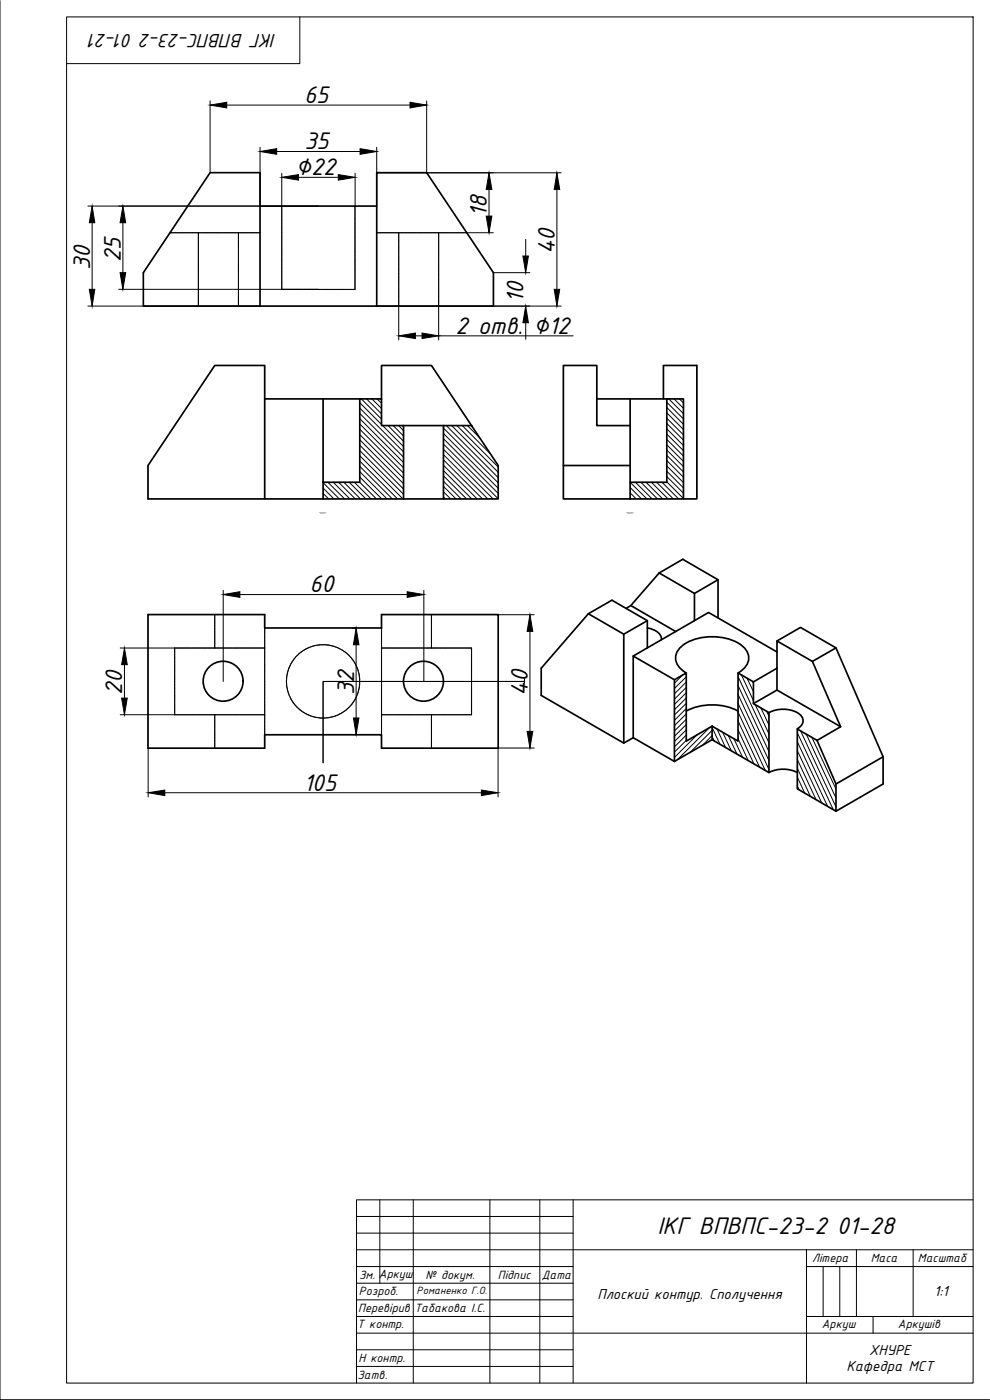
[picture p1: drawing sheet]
<svg xmlns="http://www.w3.org/2000/svg" width="297mm" height="420mm" viewBox="0 0 297 420" stroke-linecap="round" stroke-linejoin="round" font-family="sans-serif">
<defs><g id="words">
<g font-size="7.8">
<text x="91.3" y="30.9">65</text>
<text x="91.4" y="44.8">35</text>
<text x="88.7" y="52.6">⌀22</text>
<text x="146.1" y="65" transform="rotate(-90 146.1 65)">18</text>
<text x="166.5" y="76.3" transform="rotate(-90 166.5 76.3)">40</text>
<text x="27" y="80.9" transform="rotate(-90 27 80.9)">30</text>
<text x="36.2" y="78.5" transform="rotate(-90 36.2 78.5)">25</text>
<text x="157.1" y="90.9" transform="rotate(-90 157.1 90.9)">10</text>
<text x="136.7" y="100.2">2 отв.</text>
<text x="159.9" y="100.2">⌀12</text>
<text x="92.8" y="177.8">60</text>
<text x="36.7" y="208.6" transform="rotate(-90 36.7 208.6)">20</text>
<text x="106.3" y="208.7" transform="rotate(-90 106.3 208.7)">32</text>
<text x="158.4" y="209" transform="rotate(-90 158.4 209)">40</text>
<text x="91" y="237.3">105</text>
<text x="197.3" y="370.3">ІКГ ВПВПС-23-2 01-28</text>
</g>
<text font-size="6.2" x="82.8" y="10.3" transform="rotate(-180 82.8 10.3)">ІКГ ВПВПС-23-2 01-21</text>
<g font-size="4.7">
<text x="179.2" y="389.7">Плоский контур. Сполучення</text>
<text x="280.3" y="388.9">1:1</text>
<text x="260.8" y="406.5">ХНУРЕ</text>
<text x="254" y="411.5">Кафедра МСТ</text>
</g>
<g font-size="3.9">
<text x="107.7" y="383.7">Зм. Аркуш</text>
<text x="127.7" y="383.8">№ докум.</text>
<text x="149.4" y="383.8">Підпис</text>
<text x="162.6" y="383.8">Дата</text>
<text x="243.7" y="378.8">Літера</text>
<text x="261.2" y="378.7">Маса</text>
<text x="275.4" y="378.8">Масштаб</text>
<text x="107.7" y="388.8">Розроб.</text>
<text x="107.5" y="393.7">Перевірив</text>
<text x="124.3" y="393.8">Табакова І.С.</text>
<text x="107.2" y="398.5">Т контр.</text>
<text x="246.6" y="398.6">Аркуш</text>
<text x="269.4" y="398.7">Аркушів</text>
<text x="107.3" y="413.8">Затв.</text>
<text x="107.6" y="408.7">Н контр.</text>
</g>
<text font-size="3.4" x="125" y="388.4">Романенко Г.О.</text>
<g font-size=".3">
<text x="95.9" y="153.9">SECTION A-A</text>
<text x="96.1" y="154.3">SCALE 1:1</text>
<text x="188" y="153.9">SECTION B-B</text>
<text x="188.3" y="154.3">SCALE 1:1</text>
<text x="157.2" y="203.8">B</text>
<text x="157.2" y="205.4">A</text>
</g>
</g></defs>
<!-- layer: 0 -->
<g fill="none" stroke="#000" stroke-width=".3">
<path d="M20 5.1h272v410h-272zM90 5.1v14h-70M107 365.1h65M107 370.1h65M107 375.1h185M114 360.1v25M124 360.1v55M147 360.1v55M162 360.1v55M172 360.1v55M242 375.1v40M257 375.1v20"/>
<path d="M274 375.1v20M292 360.1h-185v55M107 380.1h65M107 385.1h65M107 390.1h65M107 395.1h65M242 380.1h50M242 395.1h50M247 380.1v15M252 380.1v15M262 395.1v5M107 400.1h185"/>
<path d="M107 405.1h65M107 410.1h65"/>
</g>
<!-- layer: MD_Hidden -->
<g fill="none" stroke="#000" stroke-width=".34">
<path d="M51 69.9h.3M51.4 69.9h.2M51.7 69.9h.1M51.9 69.9h.3M52.3 69.9h.3M52.7 69.9h.3M53 69.9h.1M53.2 69.9h.3M53.6 69.9h.3M54 69.9h.3M54.4 69.9h.1M54.5 69.9h.3"/>
<path d="M54.9 69.9h.3M55.3 69.9h.3M55.7 69.9h.1M55.8 69.9h.3M56.2 69.9h.3M56.6 69.9h.3M57 69.9h.1M57.1 69.9h.3M57.5 69.9h.3M57.9 69.9h.3M58.3 69.9h.1M58.5 69.9h.3"/>
<path d="M58.8 69.9h.3M59.2 69.9h.3v.2M59.5 70.2v.3M59.5 70.6v.3M59.5 71v.4M59.5 71.5v.3M59.5 71.9v.3M59.5 72.3v.4M59.5 72.8v.3M59.5 73.2v.3M59.5 73.6v.4M59.5 74.1v.3"/>
<path d="M59.5 74.5v.3M59.5 74.9v.3M59.5 75.3v.1M59.5 75.4v.3M59.5 75.8v.3M59.5 76.2v.3M59.5 76.6v.1M59.5 76.8v.2M59.5 77.1v.3M59.5 77.5v.3M59.5 77.9v.1M59.5 78.1v.3"/>
<path d="M59.5 78.4v.3M59.5 78.8v.3M59.5 79.2v.5M59.5 79.8v.3M59.6 69.9h.1M59.8 69.9h.3M60.2 69.9h.3M60.5 69.9h.3M60.9 69.9h.1M61.1 69.9h.3M61.5 69.9h.3M61.8 69.9h.3"/>
<path d="M62.2 69.9h.5M62.8 69.9h.3M63.2 69.9h.3M63.5 69.9h.5M64.1 69.9h.3M64.5 69.9h.3M64.9 69.9h.4M65.4 69.9h.3M65.8 69.9h.3M66.2 69.9h.4M66.7 69.9h.3M67.1 69.9h.3"/>
<path d="M67.5 69.9h.4M68 69.9h.3M68.4 69.9h.3M68.8 69.9h.5M69.3 69.9h.3M69.7 69.9h.3M70.1 69.9h.5M70.7 69.9h.3M71 69.9h.3M71.4 69.9h.5M71.5 69.9v.2M71.5 70.2v.3"/>
<path d="M71.5 70.6v.3M71.5 71v.4M71.5 71.5v.3M71.5 71.9v.3M71.5 72.3v.4M71.5 72.8v.3M71.5 73.2v.3M71.5 73.6v.4M71.5 74.1v.3M71.5 74.5v.3M71.5 74.9v.3M71.5 75.3v.1"/>
<path d="M71.5 75.4v.3M71.5 75.8v.3M71.5 76.2v.3M71.5 76.6v.1M71.5 76.8v.2M71.5 77.1v.3M71.5 77.5v.3M71.5 77.9v.1M71.5 78.1v.3M71.5 78.4v.3M71.5 78.8v.3M71.5 79.2v.5"/>
<path d="M71.5 79.8v.3M72 69.9h.3M72.3 69.9h.3M72.7 69.9h.5M73.3 69.9h.3M73.7 69.9h.3M74 69.9h.5M74.6 69.9h.3M75 69.9h.3M75.4 69.9h.4M75.9 69.9h.3M76.3 69.9h.3"/>
<path d="M76.7 69.9h.4M77.2 69.9h.3M77.6 69.9h.3M78 69.9h.1M84.5 61.8v.3M84.5 62.2v.3M84.5 62.6v.3M84.5 62.9v.1M84.5 63.1v.3M84.5 63.5v.3M84.5 63.9v.3M84.5 64.3h.1"/>
<path d="M84.5 64.4v.3M84.5 64.8v.3M84.5 65.2v.3M84.5 65.6v.4M84.5 66.1v.3M84.5 66.5v.3M84.5 66.9v.5M84.5 67.4v.3M84.5 67.8v.3M84.5 68.2v.5M84.5 68.7v.3M84.5 69.1v.3"/>
<path d="M84.5 69.5v.5M84.5 70.1v.3M84.5 70.4v.3M84.5 70.8v.5M84.5 71.4v.3M84.5 71.8v.3M84.5 72.1v.3M84.5 72.5v.1M84.5 72.7v.3M84.5 73.1v.3M84.5 73.4v.3M84.5 73.8v.1"/>
<path d="M84.5 74v.3M84.5 74.4v.3M84.5 74.8v.3M84.5 75.1v.5M84.5 75.7v.3M84.5 76.1v.3M84.5 76.5v.4M84.5 77v.3M84.5 77.4v.3M84.5 77.8v.4M84.5 78.3v.3M84.5 78.7v.3"/>
<path d="M84.5 79.1v.4M84.5 79.6v.3M106.5 61.8v.3M106.5 62.2v.3M106.5 62.6v.3M106.5 62.9v.1M106.5 63.1v.3M106.5 63.5v.3M106.5 63.9v.3M106.5 64.3h.1M106.5 64.4v.3M106.5 64.8v.3"/>
<path d="M106.5 65.2v.3M106.5 65.6v.4M106.5 66.1v.3M106.5 66.5v.3M106.5 66.9v.5M106.5 67.4v.3M106.5 67.8v.3M106.5 68.2v.5M106.5 68.7v.3M106.5 69.1v.3M106.5 69.5v.5M106.5 70.1v.3"/>
<path d="M106.5 70.4v.3M106.5 70.8v.5M106.5 71.4v.3M106.5 71.8v.3M106.5 72.1v.3M106.5 72.5v.1M106.5 72.7v.3M106.5 73.1v.3M106.5 73.4v.3M106.5 73.8v.1M106.5 74v.3M106.5 74.4v.3"/>
<path d="M106.5 74.8v.3M106.5 75.1v.5M106.5 75.7v.3M106.5 76.1v.3M106.5 76.5v.4M106.5 77v.3M106.5 77.4v.3M106.5 77.8v.4M106.5 78.3v.3M106.5 78.7v.3M106.5 79.1v.4M106.5 79.6v.3"/>
<path d="M113 69.9h.1M113.2 69.9h.3M113.5 69.9h.3M113.9 69.9h.5M114.5 69.9h.3M114.9 69.9h.2M115.2 69.9h.5M115.8 69.9h.3M116.2 69.9h.3M116.5 69.9h.5M117.1 69.9h.3M117.5 69.9h.3"/>
<path d="M117.9 69.9h.4M118.4 69.9h.3M118.8 69.9h.3M119.2 69.9h.4v.2M119.6 70.2v.3M119.6 70.6v.3M119.6 71v.4M119.6 71.5v.3M119.6 71.9v.3M119.6 72.3v.4M119.6 72.8v.3M119.6 73.2v.3"/>
<path d="M119.6 73.6v.4M119.6 74.1v.3M119.6 74.5v.3M119.6 74.9v.3M119.6 75.3v.1M119.6 75.4v.3M119.6 75.8v.3M119.6 76.2v.3M119.6 76.6v.1M119.6 76.8v.2M119.6 77.1v.3M119.6 77.5v.3"/>
<path d="M119.6 77.9v.1M119.6 78.1v.3M119.6 78.4v.3M119.6 78.8v.3M119.6 79.2v.5M119.6 79.8v.3M119.7 69.9h.3M120.1 69.9h.3M120.5 69.9h.4M121 69.9h.3M121.4 69.9h.3M121.8 69.9h.5"/>
<path d="M122.3 69.9h.3M122.7 69.9h.3M123.1 69.9h.5M123.7 69.9h.3M124 69.9h.3M124.4 69.9h.5M125 69.9h.3M125.3 69.9h.3M125.7 69.9h.5M126.3 69.9h.3M126.7 69.9h.3M127 69.9h.5"/>
<path d="M127.6 69.9h.3M128 69.9h.3M128.4 69.9h.4M128.9 69.9h.3M129.3 69.9h.3M129.7 69.9h.3M130 69.9h.1M130.2 69.9h.3M130.6 69.9h.3M131 69.9h.3M131.4 69.9h.1M131.5 69.9h.3"/>
<path d="M131.6 69.9v.2M131.6 70.2v.3M131.6 70.6v.3M131.6 71v.4M131.6 71.5v.3M131.6 71.9v.3M131.6 72.3v.4M131.6 72.8v.3M131.6 73.2v.3M131.6 73.6v.4M131.6 74.1v.3M131.6 74.5v.3"/>
<path d="M131.6 74.9v.3M131.6 75.3v.1M131.6 75.4v.3M131.6 75.8v.3M131.6 76.2v.3M131.6 76.6v.1M131.6 76.8v.2M131.6 77.1v.3M131.6 77.5v.3M131.6 77.9v.1M131.6 78.1v.3M131.6 78.4v.3"/>
<path d="M131.6 78.8v.3M131.6 79.2v.5M131.6 79.8v.3M131.9 69.9h.3M132.3 69.9h.3M132.7 69.9h.1M132.8 69.9h.3M133.2 69.9h.3M133.6 69.9h.3M134 69.9h.1M134.2 69.9h.3M134.5 69.9h.3"/>
<path d="M134.9 69.9h.3M135.3 69.9h.1M135.5 69.9h.3M135.8 69.9h.3M136.2 69.9h.3M136.6 69.9h.1M136.8 69.9h.3M137.2 69.9h.3M137.5 69.9h.3M137.9 69.9h.1M138.1 69.9h.3M138.5 69.9h.3"/>
<path d="M138.9 69.9h.2M139.2 69.9h.1M139.4 69.9h.3M139.8 69.9h.2M59.5 80.1v.3M59.5 80.5v.5M59.5 81.1v.3M59.5 81.4v.3M59.5 81.8v.5M59.5 82.4v.3M59.5 82.8v.3M59.5 83.1v.5"/>
<path d="M59.5 83.7v.3M59.5 84.1v.3M59.5 84.5v.3M59.5 84.8v.1M59.5 85v.3M59.5 85.4v.3M59.5 85.8v.3M59.5 86.1v.1M59.5 86.3v.3M59.5 86.7v.3M59.5 87.1v.3M59.5 87.5v.4"/>
<path d="M59.5 88v.3M59.5 88.4v.3M59.5 88.8v.4M59.5 89.3v.3M59.5 89.7v.3M59.5 90.1v.5M59.5 90.6v.3M59.5 91v.3M59.5 91.4v.5M71.5 80.1v.3M71.5 80.5v.5M71.5 81.1v.3"/>
<path d="M71.5 81.4v.3M71.5 81.8v.5M71.5 82.4v.3M71.5 82.8v.3M71.5 83.1v.5M71.5 83.7v.3M71.5 84.1v.3M71.5 84.5v.3M71.5 84.8v.1M71.5 85v.3M71.5 85.4v.3M71.5 85.8v.3"/>
<path d="M71.5 86.1v.1M71.5 86.3v.3M71.5 86.7v.3M71.5 87.1v.3M71.5 87.5v.4M71.5 88v.3M71.5 88.4v.3M71.5 88.8v.4M71.5 89.3v.3M71.5 89.7v.3M71.5 90.1v.5M71.5 90.6v.3"/>
<path d="M71.5 91v.3M71.5 91.4v.5M84.5 86.6v.3h.3M84.5 80v.3M84.5 80.4v.5M84.5 80.9v.3M84.5 81.3v.3M84.5 81.7v.3M84.5 82.1v.1M84.5 82.3v.3M84.5 82.6v.3M84.5 83v.3"/>
<path d="M84.5 83.4v.1M84.5 83.6v.3M84.5 83.9v.3M84.5 84.3v.3M84.5 84.7v.5M84.5 85.3v.3M84.5 85.6v.3M84.5 86v.5M84.9 86.9h.3M85.3 86.9h.4M85.8 86.9h.3M86.2 86.9h.3"/>
<path d="M86.6 86.9h.4M87.1 86.9h.3M87.5 86.9h.3M87.9 86.9h.4M88.4 86.9h.3M88.8 86.9h.3M89.2 86.9h.5M89.7 86.9h.3M90.1 86.9h.3M90.5 86.9h.3M90.9 86.9h.1M91.1 86.9h.3"/>
<path d="M91.4 86.9h.3M91.8 86.9h.3M92.2 86.9h.1M92.4 86.9h.3M92.8 86.9h.2M93.1 86.9h.3M93.5 86.9h.1M93.7 86.9h.3M94.1 86.9h.3M94.4 86.9h.3M94.8 86.9h.1M95 86.9h.3"/>
<path d="M95.4 86.9h.3M95.8 86.9h.3M96.1 86.9h.1M96.3 86.9h.3M96.7 86.9h.3M97.1 86.9h.3M97.5 86.9h.1M97.6 86.9h.3M98 86.9h.3M98.4 86.9h.3M98.8 86.9h.1M98.9 86.9h.3"/>
<path d="M99.3 86.9h.3M99.7 86.9h.3M100.1 86.9h.1M100.2 86.9h.3M100.6 86.9h.3M101 86.9h.3M101.4 86.9h.5M101.9 86.9h.3M102.3 86.9h.3M102.7 86.9h.5M103.3 86.9h.2M103.6 86.9h.3"/>
<path d="M104 86.9h.5M104.6 86.9h.3M104.9 86.9h.3M105.3 86.9h.5M105.9 86.9h.3M106.5 86.6v.3h-.2M106.5 80v.3M106.5 80.4v.5M106.5 80.9v.3M106.5 81.3v.3M106.5 81.7v.3M106.5 82.1v.1"/>
<path d="M106.5 82.3v.3M106.5 82.6v.3M106.5 83v.3M106.5 83.4v.1M106.5 83.6v.3M106.5 83.9v.3M106.5 84.3v.3M106.5 84.7v.5M106.5 85.3v.3M106.5 85.6v.3M106.5 86v.5M119.6 80.1v.3"/>
<path d="M119.6 80.5v.5M119.6 81.1v.3M119.6 81.4v.3M119.6 81.8v.5M119.6 82.4v.3M119.6 82.8v.3M119.6 83.1v.5M119.6 83.7v.3M119.6 84.1v.3M119.6 84.5v.3M119.6 84.8v.1M119.6 85v.3"/>
<path d="M119.6 85.4v.3M119.6 85.8v.3M119.6 86.1v.1M119.6 86.3v.3M119.6 86.7v.3M119.6 87.1v.3M119.6 87.5v.4M119.6 88v.3M119.6 88.4v.3M119.6 88.8v.4M119.6 89.3v.3M119.6 89.7v.3"/>
<path d="M119.6 90.1v.5M119.6 90.6v.3M119.6 91v.3M119.6 91.4v.5M131.6 80.1v.3M131.6 80.5v.5M131.6 81.1v.3M131.6 81.4v.3M131.6 81.8v.5M131.6 82.4v.3M131.6 82.8v.3M131.6 83.1v.5"/>
<path d="M131.6 83.7v.3M131.6 84.1v.3M131.6 84.5v.3M131.6 84.8v.1M131.6 85v.3M131.6 85.4v.3M131.6 85.8v.3M131.6 86.1v.1M131.6 86.3v.3M131.6 86.7v.3M131.6 87.1v.3M131.6 87.5v.4"/>
<path d="M131.6 88v.3M131.6 88.4v.3M131.6 88.8v.4M131.6 89.3v.3M131.6 89.7v.3M131.6 90.1v.5M131.6 90.6v.3M131.6 91v.3M131.6 91.4v.5M52.4 194.9v.3M52.4 195.2v.3M52.4 195.6v.5"/>
<path d="M52.4 196.2v.3M52.4 196.6v.3M52.4 196.9v.5M52.4 197.5v.3M52.4 197.9v.3M52.4 198.2v.3M52.4 198.6v.1M52.4 198.8v.3M52.4 199.2v.3M52.4 199.6v.3M52.4 199.9v.5M52.7 194.5h-.3v.3"/>
<path d="M52.7 194.5h.3M53.1 194.5h.5M53.7 194.5h.3M54.1 194.5h.3M54.4 194.5h.5M55 194.5h.3M55.4 194.5h.3M55.8 194.5h.2M56.1 194.5h.1M56.3 194.5h.3M56.7 194.5h.3M57.1 194.5h.3"/>
<path d="M57.4 194.5h.1M57.6 194.5h.3M58 194.5h.3M58.4 194.5h.3M58.8 194.5h.1M58.9 194.5h.3M59.3 194.5h.3M59.7 194.5h.3M60.1 194.5h.4M60.6 194.5h.3M61 194.5h.3M61.4 194.5h.4"/>
<path d="M61.9 194.5h.3M62.3 194.5h.3M62.7 194.5h.5M63.2 194.5h.3M63.6 194.5h.3M64 194.5h.5M64.4 184.4v.3M64.4 184.8v.1M64.4 185v.3M64.4 185.4v.3M64.4 185.8v.3M64.4 186.1v.5"/>
<path d="M64.4 186.7v.3M64.4 187.1v.3M64.4 187.5v.4M64.4 188v.3M64.4 188.4v.3M64.4 188.8v.3M64.4 189.1v.1M64.4 189.3v.3M64.4 189.7v.3M64.4 190.1v.3M64.4 190.5v.4M64.4 191v.3"/>
<path d="M64.4 191.4v.3M64.4 191.8v.4M64.4 192.3v.3M64.4 192.7v.3M64.4 193.1v.3M64.4 193.5v.4M64.4 194v.3M64.4 194.4v.1M64.6 194.5h.3M64.9 194.5h.3M65.3 194.5h.5M65.9 194.5h.3"/>
<path d="M66.3 194.5h.2M66.6 194.5h.3M67 194.5h.1M67.2 194.5h.3M67.6 194.5h.3M67.9 194.5h.3M68.3 194.5h.1M68.5 194.5h.3M68.9 194.5h.3M69.3 194.5h.3M69.6 194.5h.1M69.8 194.5h.3"/>
<path d="M70.2 194.5h.3M70.6 194.5h.3M71 194.5h.4M71.5 194.5h.3M71.9 194.5h.3M72.3 194.5h.4M72.8 194.5h.3M73.2 194.5h.3M73.6 194.5h.4M74.1 194.5h.3M74.5 194.5h.3M74.9 194.5h.5"/>
<path d="M75.4 194.5h.3M75.8 194.5h.3M76.2 194.5h.5M76.8 194.5h.2M77.1 194.5h.3M77.5 194.5h.3M77.9 194.5h.1M78.1 194.5h.3M78.4 194.5h.3M78.8 194.5h.3M79.2 194.5h.1M79.4 194.5h.1"/>
<path d="M79.4 188.5h.1M79.4 188.6v.3M79.4 189v.3M79.4 189.4v.3M79.4 189.7v.5M79.4 190.3v.3M79.4 190.7v.3M79.4 191.1v.4M79.4 191.6v.3M79.4 192v.3M79.4 192.4v.3M79.4 192.7v.1"/>
<path d="M79.4 192.9v.3M79.4 193.3v.3M79.4 193.7v.3M79.4 194.1v.7M79.4 194.9v.3M79.4 195.2v.3M79.4 195.6v.5M79.4 196.2v.3M79.4 196.6v.3M79.4 196.9v.5M79.4 197.5v.3M79.4 197.9v.3"/>
<path d="M79.4 198.2v.3M79.4 198.6v.1M79.4 198.8v.3M79.4 199.2v.3M79.4 199.6v.3M79.4 199.9v.5M87 199.8l-.2 .5M87.2 199.3l-.2 .5M87.3 199.1l-.1 .2M87.4 199v.1M87.5 198.8v.1M87.6 198.7l-.1 .1"/>
<path d="M87.7 198.5v.1M87.9 198.2l-.1 .3M88.1 197.9l-.1 .2M88.4 197.6l-.2 .2M88.5 197.4l-.1 .2M88.6 197.3v.1M88.9 197l-.3 .3M89.1 196.8l-.2 .2M89.7 196.3l-.5 .4M89.8 196.1l-.1 .1M90.1 195.9l-.2 .2M90.3 195.7l-.1 .1"/>
<path d="M90.4 195.7h-.1M90.6 195.5l-.1 .1M90.7 195.4l-.1 .1M90.8 195.3v.1M91 195.2l-.1 .1M91.4 195l-.3 .2M91.5 194.9l-.1 .1M91.7 194.9h-.1M91.8 194.7l-.1 .1M92.7 194.4l-.8 .3M92.8 194.3v.1M93 194.2l-.1 .1"/>
<path d="M93.2 194.1l-.1 .1M93.3 194.1h.1M93.9 193.9l-.5 .2M94 193.9h.1M94.4 193.8h-.3M94.6 193.7l-.1 .1M94.8 193.7h-.1M94.9 193.7h.1M95.5 193.6l-.4 .1M96.1 193.5l-.5 .1M96.2 193.5h.3M96.6 193.5h.3"/>
<path d="M96.9 193.5h.2M97.2 193.5h-.1M97.3 193.5h.1M97.5 193.5h.1M97.7 193.5h.1M97.9 193.5l.4 .1M98.4 193.6h.3M98.8 193.6l.5 .2M99.4 193.8h.1M99.5 193.8l.3 .1M99.9 193.9h.1M100.1 193.9l.1 .1"/>
<path d="M100.2 194l.5 .2M100.8 194.2h.1M101 194.3h.1M101.1 194.3l.2 .1M101.3 194.4h.1M101.5 194.5l.3 .1M101.8 194.6l.1 .1M102 194.7l.1 .1M102.2 194.8v.1M102.3 194.9h.1M102.5 195h.1M102.6 195.1l.3 .1"/>
<path d="M103 195.3l.4 .2M103.4 195.6l.3 .2M103.7 195.8l.1 .1M103.8 195.9l.1 .1M104 196l.2 .3M104.3 196.3l.1 .1M104.4 196.4l.1 .1M104.6 196.6h.1M104.7 196.7l.2 .2M104.9 197l.5 .5M105.5 197.5v.1M105.6 197.7v.1"/>
<path d="M105.7 197.8v.1M105.8 198l.2 .2M106 198.3l.1 .1M106.1 198.4l.1 .1M106.2 198.6l.1 .1M106.3 198.8h.1M106.4 198.9l.1 .1M106.5 199.1l.3 .6M106.8 199.7l.1 .2M106.9 199.9l.4 1M114.5 194.5h.1M114.5 188.5h.1"/>
<path d="M114.5 188.6v.3M114.5 189v.3M114.5 189.4v.3M114.5 189.7v.5M114.5 190.3v.3M114.5 190.7v.3M114.5 191.1v.4M114.5 191.6v.3M114.5 192v.3M114.5 192.4v.3M114.5 192.7v.1M114.5 192.9v.3"/>
<path d="M114.5 193.3v.3M114.5 193.7v.3M114.5 194.1v.7M114.5 194.9v.3M114.5 195.2v.3M114.5 195.6v.5M114.5 196.2v.3M114.5 196.6v.3M114.5 196.9v.5M114.5 197.5v.3M114.5 197.9v.3M114.5 198.2v.3"/>
<path d="M114.5 198.6v.1M114.5 198.8v.3M114.5 199.2v.3M114.5 199.6v.3M114.5 199.9v.5M114.6 194.5h.1M114.8 194.5h.3M115.1 194.5h.3M115.5 194.5h.3M115.9 194.5h.1M116.1 194.5h.3M116.5 194.5h.3"/>
<path d="M116.8 194.5h.3M117.2 194.5h.5M117.8 194.5h.3M118.2 194.5h.2M118.5 194.5h.5M119.1 194.5h.3M119.5 194.5h.3M119.8 194.5h.5M120.4 194.5h.3M120.8 194.5h.3M121.2 194.5h.4M121.7 194.5h.3"/>
<path d="M122.1 194.5h.3M122.5 194.5h.4M123 194.5h.3M123.4 194.5h.3M123.8 194.5h.3M124.2 194.5h.1M124.3 194.5h.3M124.7 194.5h.3M125.1 194.5h.3M125.5 194.5h.1M125.6 194.5h.3M126 194.5h.3"/>
<path d="M126.4 194.5h.3M126.8 194.5h.1M127 194.5h.3M127.3 194.5h.3M127.7 194.5h.3M128.1 194.5h.5M128.7 194.5h.2M129 194.5h.3M129.4 194.5h.5M129.5 184.4v.3M129.5 184.8v.1M129.5 185v.3"/>
<path d="M129.5 185.4v.3M129.5 185.8v.3M129.5 186.1v.5M129.5 186.7v.3M129.5 187.1v.3M129.5 187.5v.4M129.5 188v.3M129.5 188.4v.3M129.5 188.8v.3M129.5 189.1v.1M129.5 189.3v.3M129.5 189.7v.3"/>
<path d="M129.5 190.1v.3M129.5 190.5v.4M129.5 191v.3M129.5 191.4v.3M129.5 191.8v.4M129.5 192.3v.3M129.5 192.7v.3M129.5 193.1v.3M129.5 193.5v.4M129.5 194v.3M129.5 194.4v.1M130 194.5h.3"/>
<path d="M130.3 194.5h.3M130.7 194.5h.5M131.3 194.5h.3M131.7 194.5h.3M132 194.5h.5M132.6 194.5h.3M133 194.5h.3M133.3 194.5h.5M133.9 194.5h.3M134.3 194.5h.3M134.7 194.5h.3M135 194.5h.1"/>
<path d="M135.2 194.5h.3M135.6 194.5h.3M136 194.5h.3M136.4 194.5h.1M136.5 194.5h.3M136.9 194.5h.3M137.3 194.5h.3M137.7 194.5h.1M137.8 194.5h.3M138.2 194.5h.3M138.6 194.5h.3M139 194.5h.4"/>
<path d="M139.5 194.5h.3M139.9 194.5h.3M140.3 194.5h.5M140.8 194.5h.3M141.2 194.5h.3v.3M141.5 194.9v.3M141.5 195.2v.3M141.5 195.6v.5M141.5 196.2v.3M141.5 196.6v.3M141.5 196.9v.5M141.5 197.5v.3"/>
<path d="M141.5 197.9v.3M141.5 198.2v.3M141.5 198.6v.1M141.5 198.8v.3M141.5 199.2v.3M141.5 199.6v.3M141.5 199.9v.5M52.4 214.2v.3h.3M52.4 200.5v.3M52.4 200.9v.3M52.4 201.3v.4M52.4 201.8v.3"/>
<path d="M52.4 202.2v.3M52.4 202.6v.3M52.4 202.9v.1M52.4 203.1v.3M52.4 203.5v.3M52.4 203.9v.3M52.4 204.3v.4M52.4 204.8v.3M52.4 205.2v.3M52.4 205.6v.3M52.4 206h.1M52.4 206.1v.3"/>
<path d="M52.4 206.5v.3M52.4 206.9v.3M52.4 207.3v.4M52.4 207.8v.3M52.4 208.2v.3M52.4 208.6v.4M52.4 209.1v.3M52.4 209.5v.3M52.4 209.9v.3M52.4 210.3v.1M52.4 210.4v.3M52.4 210.8v.3"/>
<path d="M52.4 211.2v.3M52.4 211.6v.4M52.4 212.1v.3M52.4 212.5v.3M52.4 212.9v.5M52.4 213.4v.3M52.4 213.8v.3M52.7 214.5h.3M53.1 214.5h.5M53.7 214.5h.3M54.1 214.5h.3M54.4 214.5h.5"/>
<path d="M55 214.5h.3M55.4 214.5h.3M55.8 214.5h.2M56.1 214.5h.1M56.3 214.5h.3M56.7 214.5h.3M57.1 214.5h.3M57.4 214.5h.1M57.6 214.5h.3M58 214.5h.3M58.4 214.5h.3M58.8 214.5h.1"/>
<path d="M58.9 214.5h.3M59.3 214.5h.3M59.7 214.5h.3M60.1 214.5h.4M60.6 214.5h.3M61 214.5h.3M61.4 214.5h.4M61.9 214.5h.3M62.3 214.5h.3M62.7 214.5h.5M63.2 214.5h.3M63.6 214.5h.3"/>
<path d="M64 214.5h.5M64.4 214.5v.1M64.4 214.7v.3M64.4 215.1v.4M64.4 215.6v.3M64.4 216v.3M64.4 216.4v.3M64.4 216.7v.5M64.4 217.3v.3M64.4 217.7v.3M64.4 218.1v.4M64.4 218.6v.3"/>
<path d="M64.4 219v.3M64.4 219.4v.3M64.4 219.8h.1M64.4 219.9v.3M64.6 214.5h.3M64.9 214.5h.3M65.3 214.5h.5M65.9 214.5h.3M66.3 214.5h.2M66.6 214.5h.3M67 214.5h.1M67.2 214.5h.3"/>
<path d="M67.6 214.5h.3M67.9 214.5h.3M68.3 214.5h.1M68.5 214.5h.3M68.9 214.5h.3M69.3 214.5h.3M69.6 214.5h.1M69.8 214.5h.3M70.2 214.5h.3M70.6 214.5h.3M71 214.5h.4M71.5 214.5h.3"/>
<path d="M71.9 214.5h.3M72.3 214.5h.4M72.8 214.5h.3M73.2 214.5h.3M73.6 214.5h.4M74.1 214.5h.3M74.5 214.5h.3M74.9 214.5h.5M75.4 214.5h.3M75.8 214.5h.3M76.2 214.5h.5M76.8 214.5h.2"/>
<path d="M77.1 214.5h.3M77.5 214.5h.3M77.9 214.5h.1M78.1 214.5h.3M78.4 214.5h.3M78.8 214.5h.3M79.2 214.5h.1M79.4 214.5h.1M79.4 200.5v.3M79.4 200.9v.3M79.4 201.3v.4M79.4 201.8v.3"/>
<path d="M79.4 202.2v.3M79.4 202.6v.3M79.4 202.9v.1M79.4 203.1v.3M79.4 203.5v.3M79.4 203.9v.3M79.4 204.3v.4M79.4 204.8v.3M79.4 205.2v.3M79.4 205.6v.3M79.4 206h.1M79.4 206.1v.3"/>
<path d="M79.4 206.5v.3M79.4 206.9v.3M79.4 207.3v.4M79.4 207.8v.3M79.4 208.2v.3M79.4 208.6v.4M79.4 209.1v.3M79.4 209.5v.3M79.4 209.9v.3M79.4 210.3v.1M79.4 210.4v.3M79.4 210.8v.3"/>
<path d="M79.4 211.2v.3M79.4 211.6v.4M79.4 212.1v.3M79.4 212.5v.3M79.4 212.9v.5M79.4 213.4v.3M79.4 213.8v.3M79.4 214.2v.7M79.4 215v.3M79.4 215.4v.3M79.4 215.8v.3M79.4 216.2h.1"/>
<path d="M79.4 216.3v.3M79.4 216.7v.3M79.4 217.1v.3M79.4 217.5v.4M79.4 218v.3M79.4 218.4v.3M79.4 218.8v.4M79.4 219.3v.3M79.4 219.7v.3M85.9 204.7l.1 .3M86 205.4v.5M86 203.6v.1"/>
<path d="M86 203.8v.3M86 204.2l-.1 .4M86 205.1v.3M86 203.2v.2M86 203.4v.1M86.1 202.9l-.1 .3M86.1 206v.3M86.1 206.4v.1M86.1 202.6v.2M86.1 206.5l.1 .2M86.2 206.7v.1M86.2 202.3l-.1 .3"/>
<path d="M86.2 201.9v.3M86.2 206.9v.2M86.3 207.1v.1M86.3 201.8v.1M86.3 207.3l.1 .3M86.4 201.6l-.1 .1M86.4 207.6v.2M86.4 201.4v.1M86.4 201.2v.1M86.5 207.8v.1M86.5 208l.1 .3M86.5 201v.2"/>
<path d="M86.6 200.9l-.1 .1M86.7 208.4h.1M86.7 208.5v.1M86.7 200.5l-.1 .3M86.8 208.7v.1M86.8 200.3l-.1 .1M86.9 208.9v.1M87 209v.1M87 209.2l.2 .5M87.2 209.7l.1 .1M87.3 209.9l.1 .1M87.5 210l.2 .4"/>
<path d="M87.8 210.5v.1M87.8 210.7l.1 .1M87.9 210.8l.1 .1M88.1 211v.1M88.2 211.1l.1 .1M88.3 211.3l.2 .2M88.5 211.6l.9 .9M89.5 212.5l.3 .4M89.8 212.9l.2 .1M90 213l.1 .1M90.1 213.1l.2 .1M90.3 213.2l.3 .2"/>
<path d="M90.6 213.4l.2 .3M90.9 213.7h.1M91.1 213.8h.1M91.2 213.9l.1 .1M91.4 214h.1M91.5 214.1l.3 .1M91.9 214.2l.1 .1M92 214.3l.2 .1M92.2 214.4l.3 .1M92.5 214.5l.2 .1M92.7 214.6l.5 .2M93.2 214.8l.1 .1"/>
<path d="M93.4 214.9l.1 .1M93.6 215l.5 .1M94.1 215.1h.1M94.3 215.2h.1M94.5 215.2l.1 .1M94.7 215.3h.1M94.9 215.3h.1M95 215.3h.2M95.2 215.3h.1M95.4 215.4h.3M95.8 215.4l.5 .1M96.4 215.5h.2"/>
<path d="M96.7 215.5h.3M97.1 215.5h.1M97.6 215.5h-.3M97.7 215.5h.1M97.8 215.4h.2M98.3 215.4h-.3M98.4 215.4h.1M98.7 215.3l-.1 .1M98.9 215.3h-.1M99.1 215.3h-.1M99.3 215.2l-.2 .1M99.6 215.1l-.3 .1"/>
<path d="M100 215.1h-.3M100.2 215l-.2 .1M100.3 215h-.1M101 214.7l-.6 .2M101.2 214.6l-.1 .1M101.4 214.5l-.1 .1M102.2 214.1l-.7 .4M102.6 214l-.3 .1M102.7 213.9h-.1M102.9 213.7l-.1 .1M103.2 213.5l-.3 .2M103.3 213.4v.1"/>
<path d="M103.6 213.2l-.2 .2M104.1 212.9l-.4 .3M104.4 212.6l-.3 .2M104.5 212.5l-.1 .1M104.6 212.3v.1M105 212l-.3 .3M105.4 211.5l-.3 .4M105.5 211.4v.1M105.6 211.2v.1M105.7 211.1v.1M105.8 210.9v.1M106 210.8l-.1 .1"/>
<path d="M106 210.6v.1M106.2 210.5l-.1 .1M106.5 210l-.3 .4M106.6 209.8l-.1 .1M106.6 209.7v.1M106.7 209.5v.1M106.8 209.3v.1M106.9 209.2l-.1 .1M107 209l-.1 .1M107.1 208.8l-.1 .1M107.1 208.7h.1M107.2 208.4l-.1 .2"/>
<path d="M107.3 208.3l-.1 .1M107.4 201h.1M107.4 201.1v.2M107.4 207.8l-.1 .4M107.5 207.6l-.1 .1M107.5 201.3v.1M107.5 201.5v.1M107.6 201.7v.1M107.6 207.2l-.1 .3M107.6 207.1v.1M107.6 201.8l.1 .3M107.7 202.2v.1"/>
<path d="M107.7 202.4l.1 .1M107.8 206.5l-.1 .5M107.8 202.6v.1M107.8 202.8v.1M107.8 206.1v.3M107.8 202.9v.2M107.8 206h.1M107.8 203.1l.1 .1M107.9 205.7l-.1 .2M107.9 203.3v.2M107.9 205.6v.1M107.9 203.5v.1"/>
<path d="M107.9 203.7v.1M107.9 203.9v.3M107.9 204.3v.3M107.9 204.6v.3M107.9 205v.1M107.9 205.2v.3M114.5 214.4v.1M114.5 200.5v.3M114.5 200.9v.3M114.5 201.3v.4M114.5 201.8v.3M114.5 202.2v.3"/>
<path d="M114.5 202.6v.3M114.5 202.9v.1M114.5 203.1v.3M114.5 203.5v.3M114.5 203.9v.3M114.5 204.3v.4M114.5 204.8v.3M114.5 205.2v.3M114.5 205.6v.3M114.5 206h.1M114.5 206.1v.3M114.5 206.5v.3"/>
<path d="M114.5 206.9v.3M114.5 207.3v.4M114.5 207.8v.3M114.5 208.2v.3M114.5 208.6v.4M114.5 209.1v.3M114.5 209.5v.3M114.5 209.9v.3M114.5 210.3v.1M114.5 210.4v.3M114.5 210.8v.3M114.5 211.2v.3"/>
<path d="M114.5 211.6v.4M114.5 212.1v.3M114.5 212.5v.3M114.5 212.9v.5M114.5 213.4v.3M114.5 213.8v.3M114.5 214.2v.1M114.5 214.5v.4M114.5 215v.3M114.5 215.4v.3M114.5 215.8v.3M114.5 216.2h.1"/>
<path d="M114.5 216.3v.3M114.5 216.7v.3M114.5 217.1v.3M114.5 217.5v.4M114.5 218v.3M114.5 218.4v.3M114.5 218.8v.4M114.5 219.3v.3M114.5 219.7v.3M114.6 214.5h.1M114.8 214.5h.3M115.1 214.5h.3"/>
<path d="M115.5 214.5h.3M115.9 214.5h.1M116.1 214.5h.3M116.5 214.5h.3M116.8 214.5h.3M117.2 214.5h.5M117.8 214.5h.3M118.2 214.5h.2M118.5 214.5h.5M119.1 214.5h.3M119.5 214.5h.3M119.8 214.5h.5"/>
<path d="M120.4 214.5h.3M120.8 214.5h.3M121.2 214.5h.4M121.7 214.5h.3M122.1 214.5h.3M122.5 214.5h.4M123 214.5h.3M123.4 214.5h.3M123.8 214.5h.3M124.2 214.5h.1M124.3 214.5h.3M124.7 214.5h.3"/>
<path d="M125.1 214.5h.3M125.5 214.5h.1M125.6 214.5h.3M126 214.5h.3M126.4 214.5h.3M126.8 214.5h.1M127 214.5h.3M127.3 214.5h.3M127.7 214.5h.3M128.1 214.5h.5M128.7 214.5h.2M129 214.5h.3"/>
<path d="M129.4 214.5h.5M129.5 214.5v.1M129.5 214.7v.3M129.5 215.1v.4M129.5 215.6v.3M129.5 216v.3M129.5 216.4v.3M129.5 216.7v.5M129.5 217.3v.3M129.5 217.7v.3M129.5 218.1v.4M129.5 218.6v.3"/>
<path d="M129.5 219v.3M129.5 219.4v.3M129.5 219.8h.1M129.5 219.9v.3M130 214.5h.3M130.3 214.5h.3M130.7 214.5h.5M131.3 214.5h.3M131.7 214.5h.3M132 214.5h.5M132.6 214.5h.3M133 214.5h.3"/>
<path d="M133.3 214.5h.5M133.9 214.5h.3M134.3 214.5h.3M134.7 214.5h.3M135 214.5h.1M135.2 214.5h.3M135.6 214.5h.3M136 214.5h.3M136.4 214.5h.1M136.5 214.5h.3M136.9 214.5h.3M137.3 214.5h.3"/>
<path d="M137.7 214.5h.1M137.8 214.5h.3M138.2 214.5h.3M138.6 214.5h.3M139 214.5h.4M139.5 214.5h.3M139.9 214.5h.3M140.3 214.5h.5M140.8 214.5h.3M141.5 200.5v.3M141.5 200.9v.3M141.5 201.3v.4"/>
<path d="M141.5 201.8v.3M141.5 202.2v.3M141.5 202.6v.3M141.5 202.9v.1M141.5 203.1v.3M141.5 203.5v.3M141.5 203.9v.3M141.5 204.3v.4M141.5 204.8v.3M141.5 205.2v.3M141.5 205.6v.3M141.5 206h.1"/>
<path d="M141.5 206.1v.3M141.5 206.5v.3M141.5 206.9v.3M141.5 207.3v.4M141.5 207.8v.3M141.5 208.2v.3M141.5 208.6v.4M141.5 209.1v.3M141.5 209.5v.3M141.5 209.9v.3M141.5 210.3v.1M141.5 210.4v.3"/>
<path d="M141.5 210.8v.3M141.5 211.2v.3M141.5 211.6v.4M141.5 212.1v.3M141.5 212.5v.3M141.5 212.9v.5M141.5 213.4v.3M141.5 213.8v.3M141.5 214.2v.3h-.3M64.4 220.3v.3M64.4 220.7v.3M64.4 221.1v.4"/>
<path d="M64.4 221.6v.3M64.4 222v.3M64.4 222.4v.4M64.4 222.9v.3M64.4 223.3v.3M64.4 223.7v.3M64.4 224.1v.1M64.4 224.2v.3M79.4 220.1v.3M79.4 220.5h.1M114.5 220.1v.3M114.5 220.5h.1"/>
<path d="M129.5 220.3v.3M129.5 220.7v.3M129.5 221.1v.4M129.5 221.6v.3M129.5 222v.3M129.5 222.4v.4M129.5 222.9v.3M129.5 223.3v.3M129.5 223.7v.3M129.5 224.1v.1M129.5 224.2v.3"/>
</g>
<!-- layer: MD_Visible -->
<g fill="none" stroke="#000" stroke-width=".51">
<path d="M63 51.8h15v40.1h-35v-10.1zM113 51.8h15l20 30v10.1h-35zM78 61.8h35M78 91.9h35M79.4 119.7h17.5M96.9 119.7v30h24.2v-22h-6.6v-8h-6.6v25h-11M96.9 119.7h11M114.5 119.7v-10h15l12 18M179.1 119.7h21M189.1 119.7v30M199.1 119.7v-10h10v40h-4M121.1 127.7h12"/>
<path d="M133.1 127.7h8.4l8 12v10h-16.4zM189.1 139.7h-20.1v10h20.1M189.1 127.7h-10v-18h-10.1v30M79.4 149.7v-40h-15l-20 30v10h52.5M121.1 149.7h12M189.1 144.7h11v-25h5v30h-16M197.8 172l-8.5 9.7 13.4 7.8M197.8 172l10.6 6.1v8.2M197.8 172l7.1-4.1 10.5 6.1-7 4.1M215.4 174v11.4M44.4 184.4h35v4.1h35.1v-4.1h35v40.1h-35v-4h-35.1v4h-35zM176.5 184.2l10.7 6.1 7-4"/>
<path d="M187.2 190.3v32.7M189.3 181.7l-1.4 .9M194.2 194.4v-8.1l-10.6-6.2-7.1 4.1-14.1 16.3v8.2l24.8 14.3 2.8-1.6 12.4 7.1M194.2 188.5l1 .2a3.8 3.8 0 0 1 3.2 3.3M233.1 195.7l-20.5-11.9-22.6 13.1M233.1 192.4l7.1-4.1 10.6 6.1M243.8 198.5l7-4.1 14.2 32.7-14.2 8.2M202.4 204l-12.4-7.1v24.5M205.9 202a4.7 4.7 0 0 1-2.4-6.9 13.5 13.5 0 0 1 12.1-3.9 11.7 11.7 0 0 1 8.3 3.9 4.3 4.3 0 0 1-1.5 6.2l-1 .7M205.9 213.4a17.1 17.1 0 0 1 15.5 0M213.7 217.9l-7.8 4.5v-20.4l-3.5 2v24.5M221.4 202l4.7 2.6v6.6l4.6 2.7v18l-17-9.9v-4.1l7.7 4.5z"/>
<path d="M226.1 211.2l7-4.1 19.1 11-7 4.1M230.7 213.9a8.7 8.7 0 0 1 9.7 1 2.46 2.46 0 0 1-1.2 3.8M233.1 200.5v-8.1l10.7 6.1 8.4 19.6M233.1 200.5l-7 4.1M233.1 200.5v6.6M239.2 218.8l6 3.4 5.6 13.1v8.2l-11.6-6.8zM213.7 222l-11.3 6.5M230.7 231.9a9.4 9.4 0 0 1 8.5 0M265 227.1v8.2l-14.2 8.2"/>
<circle cx="66.9" cy="204.4" r="6"/>
<circle cx="127.1" cy="204.4" r="6"/>
</g>
<g fill="none" stroke="#000" stroke-width=".3">
<path d="M0 .2v419.9h296.9M63 30.3v21.6M68 31.5h55M128 30.3v21.6M78 44.2v17.6M83 45.5h25M84.5 52v9.8M89.5 53.2h12M106.6 52v9.8M113 44.2v17.6M113 51.9h55.4M146.7 56.9v8"/>
<path d="M167.1 56.9v29.9M26.4 61.8h69.1M27.6 66.8v20M36.9 66.8v15M140 69.9h8M157.7 71.8v5M26.4 91.9h51.6M35.6 86.8h59.9M113 91.9h55.4M119.6 91.9v10.1M131.6 91.9v10.1M148 81.8h11"/>
<path d="M157.7 96.9v5M124.6 100.8h2M131.6 100.8h40.4M67 177.2v27.3M72 178.4h50.2M127.2 177.2v27.3M36.1 194.5h16.4M37.3 199.5v10M105.6 188.5h1.2M106.8 193.5v22M149.4 184.5h10.9M159 189.5v30"/>
<path d="M36.1 214.5h16.4M44.4 224.5v14.7M49.4 237.9h95M105.6 220.5h1.2M160.3 224.5h-10.9v14.7"/>
</g>
<!-- layer: MD_Hatching -->
<g fill="none" stroke="#000" stroke-width=".3">
<path d="M108.4 119.7l6.1 6.1M109.9 119.7l4.6 4.5M111.5 119.7l3 2.9M113.1 119.7l1.4 1.3M200.6 119.7l4.5 4.4M202.2 119.7l2.9 2.9M203.8 119.7l1.3 1.2M107.9 140l9.8 9.7M107.9 138.4l11.4 11.3M107.9 136.8l13 12.9M107.9 135.2l13.1 13.1M107.9 133.6l13.1 13.1"/>
<path d="M107.9 132l13.1 13.1M107.9 130.4l13.1 13.1M107.9 128.8l13.1 13.1M107.9 127.3l13.1 13M107.9 125.6l13.1 13.2M107.9 124.1l13.1 13.1M107.9 122.5l13.1 13.1M107.9 120.9l6.6 6.5M114.8 127.7l6.2 6.3M116.4 127.7l4.6 4.7M117.9 127.7l3.1 3.1M119.5 127.7l1.5 1.5"/>
<path d="M133.1 139.6l10 10.1M133.1 138l11.6 11.7M133.1 136.4l13.2 13.3M133.1 134.8l14.8 14.9M133.1 133.3l16.3 16.3M133.1 131.7l16.3 16.3M133.1 130.1l16.3 16.4M133.1 128.5l16.3 16.4M133.9 127.7l15.5 15.6M135.5 127.7l13.9 14M137 127.7l12.4 12.4M138.6 127.7l8.5 8.4"/>
<path d="M140.2 127.7l3.7 3.7M200.1 139.8l5 5M200.1 138.2l5 5M200.1 136.7l5 4.9M200.1 135l5 5M200.1 133.5l5 5M200.1 131.9l5 5M200.1 130.3l5 5M200.1 128.7l5 5M200.1 127.1l5 5M200.1 125.5l5 5M200.1 123.9l5 5"/>
<path d="M200.1 122.3l5 5M200.1 120.7l5 5M96.9 149.6l.1 .1M96.9 148.1l1.7 1.6M96.9 146.5l3.3 3.2M96.9 144.9l4.9 4.8M98.3 144.7l5.1 5M99.9 144.7l5 5M101.6 144.7l5 5M103.1 144.7l5 5M104.7 144.7l5 5M106.3 144.7l5 5"/>
<path d="M107.9 144.7l5 5M107.9 143.2l6.6 6.5M107.9 141.6l8.2 8.1M133.1 149.1l.5 .6M133.1 147.6l2.1 2.1M133.1 146l3.7 3.7M133.1 144.4l5.2 5.3M133.1 142.8l6.9 6.9M133.1 141.2l8.4 8.5M189.1 149.5l.2 .2M189.1 147.9l1.7 1.8M189.1 146.3l3.3 3.4"/>
<path d="M189.1 144.7l5 5M190.6 144.7l5 5M192.2 144.7l5 5M193.8 144.7l5 5M195.4 144.7l5 5M197 144.7l5 5M198.6 144.7l5 5M200.1 144.6l5 5M200.1 143l5 5M200.1 141.4l5 5M204.8 202.6l-2.4 2.5M205.9 219l-3.5 3.5"/>
<path d="M205.9 217.4l-3.5 3.6M205.9 215.9l-3.5 3.5M205.9 214.2l-3.5 3.6M205.9 212.6l-3.5 3.6M205.9 211.1l-3.5 3.5M205.9 209.5l-3.5 3.5M205.9 207.9l-3.5 3.5M205.9 206.3l-3.5 3.5M205.9 204.7l-3.5 3.5M205.9 203.1l-3.5 3.5M213 218.3l-9.7 9.6M213.7 218.3l2.3 5"/>
<path d="M213.7 219.2l-6.6 6.6M215.1 218.7l2.6 5.6M216.8 219.7l2.6 5.6M221.4 219l4.8 10.2M221.4 216.4l6.5 13.8M221.4 213.7l8.2 17.4M221.4 211.1l9.3 19.8M221.4 208.4l9.3 19.9M221.4 205.7l9.3 19.9M221.4 203.1l9.3 19.8M222.5 202.6l3.6 7.7M224.2 203.5l1.9 4.1"/>
<path d="M225.8 204.5l.3 .4M226.6 211.5l4.1 8.8M228.3 212.5l2.4 5.1M230 213.4l.7 1.6M239.2 219.8l10.8 23.1M240.2 219.3l10.6 22.8M205.9 222.2l-3.5 3.5M205.9 220.6l-3.5 3.6M209.2 220.5l-6.8 6.8M213.7 221l.6 1.3M213.7 220.8l-2.8 2.8M218.5 220.7l2.6 5.6"/>
<path d="M220.2 221.7l2.6 5.5M221.4 221.7l3.1 6.5M239.2 235.8l.6 1.2M239.2 233.1l2.3 4.9M239.2 230.5l4 8.5M239.2 227.8l5.7 12.2M239.2 225.2l7.3 15.8M239.2 222.5l9.1 19.4M241.9 220.3l8.9 19.1M243.6 221.3l7.2 15.4"/>
</g>
<!-- layer: MD_Annotation -->
<path d="M157.4 204.3v.2h-60.5v24.4v-24.4h60.5v.2" fill="none" stroke="#000" stroke-width=".3"/>
<path d="M157.4 204v.3zM157.3 204.7l.1 .3z" fill="#000" stroke="#000" stroke-width=".3"/>
<g fill="#000" stroke="#000" stroke-width=".3">
<path d="M63 31.5l5-.8v1.7zM123 30.7l5 .8-5 .9zM78 45.5l5-.9v1.7zM84.5 53.2l5-.8v1.7zM101.5 52.4l5.1 .8-5.1 .9zM108 44.6l5 .9-5 .8zM146.7 51.9l.9 5h-1.7zM167.1 51.9l.8 5h-1.6zM27.6 61.8l.8 5h-1.6zM36.9 61.8l.8 5h-1.7zM145.9 64.9h1.7l-.9 5zM156.9 76.8h1.6l-.8 5z"/>
<path d="M26.8 86.8h1.6l-.8 5.1zM36 81.8h1.7l-.8 5zM119.6 100.8l5-.9v1.7zM126.6 99.9l5 .9-5 .8zM157.7 91.9l.8 5h-1.6zM166.3 86.8h1.6l-.8 5.1zM67 178.4l5-.8v1.7zM122.2 177.6l5 .8-5 .9zM37.3 194.5l.9 5h-1.7zM106.8 188.5l.9 5h-1.7zM159 184.5l.9 5h-1.7zM36.5 209.5h1.7l-.9 5z"/>
<path d="M106 215.5h1.7l-.9 5zM158.2 219.5h1.7l-.9 5zM44.4 237.9l5-.8v1.7zM144.4 237.1l5 .8-5 .9z"/>
</g>
<use href="#words"/>
</svg>
